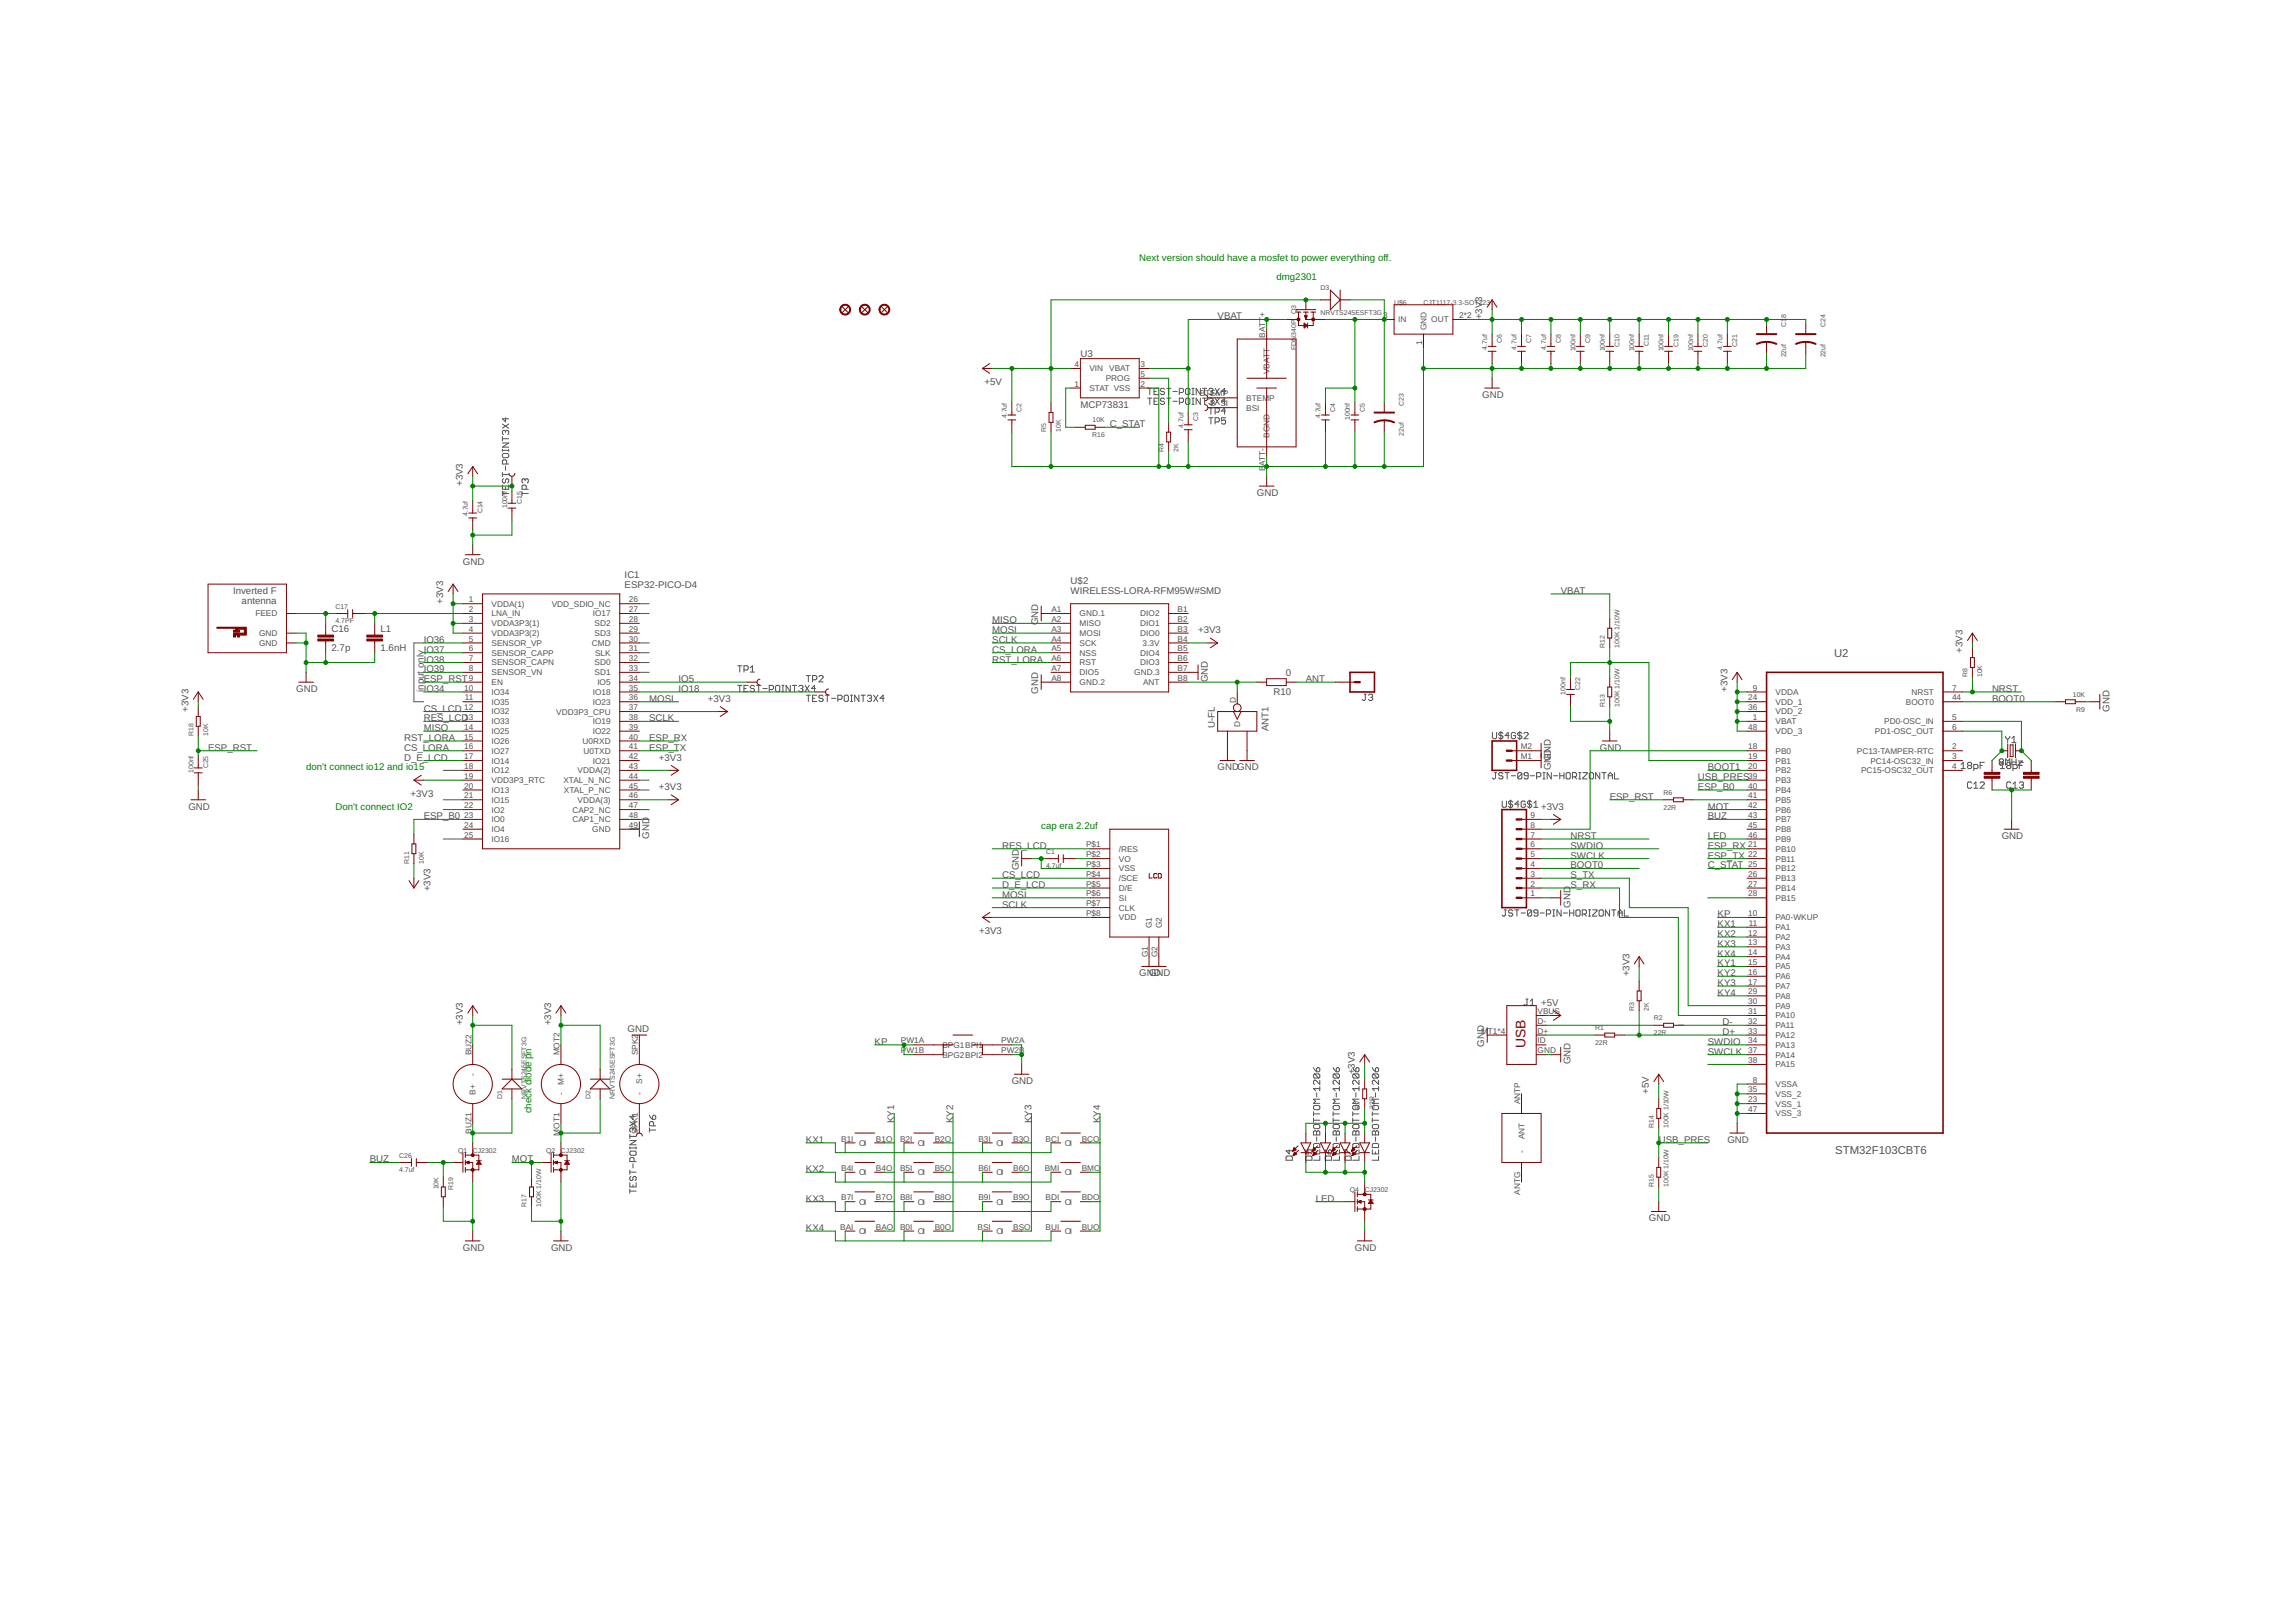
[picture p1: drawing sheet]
<svg xmlns="http://www.w3.org/2000/svg" width="1189mm" height="841mm" viewBox="0 0 1189 841" stroke-linecap="round" stroke-linejoin="round" font-family="sans-serif">
<defs><g id="words">
<text font-size="7.2" fill="#800000" x="791" y="543" transform="rotate(-90 791 543)">USB</text>
<g font-size="5.9" fill="#505050">
<text x="951" y="340">U2</text>
<text x="951" y="598">STM32F103CBT6</text>
</g>
<g font-size="5" fill="#008000">
<text x="590" y="135">Next version should have a mosfet to power everything off.</text>
<text x="662" y="145">dmg2301</text>
<text x="159" y="399">don't connect io12 and io15</text>
<text x="174" y="420">Don't connect IO2</text>
<text x="540" y="430">cap era 2.2uf</text>
<text x="275" y="577" transform="rotate(-90 275 577)">check diode pn</text>
</g>
<g font-size="5" fill="#505050">
<text x="631" y="166">VBAT</text>
<text x="768" y="166" transform="rotate(-90 768 166)">+3V3</text>
<text x="560" y="185">U3</text>
<text x="510" y="200">+5V</text>
<text x="768" y="206">GND</text>
<text x="560" y="211">MCP73831</text>
<text x="575" y="221">C_STAT</text>
<text x="240" y="252" transform="rotate(-90 240 252)">+3V3</text>
<text x="651" y="257">GND</text>
<text x="240" y="293">GND</text>
<text x="324" y="299">IC1</text>
<text x="324" y="304">ESP32-PICO-D4</text>
<text x="555" y="303">U$2</text>
<text x="121" y="308">Inverted F</text>
<text x="555" y="308">WIRELESS-LORA-RFM95W#SMD</text>
<text x="809" y="308">VBAT</text>
<text x="125" y="313">antenna</text>
<text x="230" y="313" transform="rotate(-90 230 313)">+3V3</text>
<text x="514" y="323">MISO</text>
<text x="538" y="324" transform="rotate(-90 538 324)">GND</text>
<text x="172" y="327">C16</text>
<text x="197" y="327">L1</text>
<text x="514" y="328">MOSI</text>
<text x="621" y="328">+3V3</text>
<text x="220" y="333">IO36</text>
<text x="514" y="333">SCLK</text>
<text x="172" y="337">2.7p</text>
<text x="197" y="337">1.6nH</text>
<text x="220" y="338">IO37</text>
<text x="514" y="338">CS_LORA</text>
<text x="1017" y="338" transform="rotate(-90 1017 338)">+3V3</text>
<text x="220" y="346" transform="rotate(-90 220 346)">only</text>
<text x="220" y="343">IO38</text>
<text x="514" y="343">RST_LORA</text>
<text x="220" y="348">IO39</text>
<text x="220" y="353">ESP_RST</text>
<text x="352" y="353">IO5</text>
<text x="626" y="353" transform="rotate(-90 626 353)">GND</text>
<text x="666" y="350">0</text>
<text x="677" y="353">ANT</text>
<text x="154" y="359">GND</text>
<text x="220" y="359" transform="rotate(-90 220 359)">i</text>
<text x="220" y="357" transform="rotate(-90 220 357)">nput</text>
<text x="220" y="359">IO34</text>
<text x="352" y="359">IO18</text>
<text x="538" y="360" transform="rotate(-90 538 360)">GND</text>
<text x="895" y="359" transform="rotate(-90 895 359)">+3V3</text>
<text x="1032" y="359">NRST</text>
<text x="336" y="364">MOSI</text>
<text x="367" y="364">+3V3</text>
<text x="660" y="360">R10</text>
<text x="1032" y="364">BOOT0</text>
<text x="98" y="369" transform="rotate(-90 98 369)">+3V3</text>
<text x="220" y="369">CS_LCD</text>
<text x="1093" y="369" transform="rotate(-90 1093 369)">GND</text>
<text x="220" y="374">RES_LCD</text>
<text x="336" y="374">SCLK</text>
<text x="630" y="377" transform="rotate(-90 630 377)">U-FL</text>
<text x="209" y="384">RST_LORA</text>
<text x="220" y="379">MISO</text>
<text x="336" y="384">ESP_RX</text>
<text x="657" y="379" transform="rotate(-90 657 379)">ANT1</text>
<text x="108" y="389">ESP_RST</text>
<text x="209" y="389">CS_LORA</text>
<text x="336" y="389">ESP_TX</text>
<text x="829" y="389">GND</text>
<text x="209" y="394">D_E_LCD</text>
<text x="342" y="394">+3V3</text>
<text x="804" y="394" transform="rotate(-90 804 394)">GND</text>
<text x="631" y="399">GNDGND</text>
<text x="804" y="399" transform="rotate(-90 804 399)">GND</text>
<text x="885" y="399">BOOT1</text>
<text x="880" y="404">USB_PRES</text>
<text x="213" y="413">+3V3</text>
<text x="342" y="409">+3V3</text>
<text x="880" y="409">ESP_B0</text>
<text x="98" y="420">GND</text>
<text x="799" y="420">+3V3</text>
<text x="834" y="414">ESP_RST</text>
<text x="885" y="420">MOT</text>
<text x="220" y="425">ESP_B0</text>
<text x="885" y="425">BUZ</text>
<text x="336" y="435" transform="rotate(-90 336 435)">GND</text>
<text x="814" y="435">NRST</text>
<text x="885" y="435">LED</text>
<text x="1037" y="435">GND</text>
<text x="519" y="440">RES_LCD</text>
<text x="814" y="440">SWDIO</text>
<text x="885" y="440">ESP_RX</text>
<text x="814" y="445">SWCLK</text>
<text x="814" y="450">BOOT0</text>
<text x="885" y="450">C_STAT</text>
<text x="885" y="445">ESP_TX</text>
<text x="519" y="455">CS_LCD</text>
<text x="528" y="451" transform="rotate(-90 528 451)">GND</text>
<text x="814" y="455">S_TX</text>
<text x="223" y="462" transform="rotate(-90 223 462)">+3V3</text>
<text x="519" y="460">D_E_LCD</text>
<text x="814" y="460">S_RX</text>
<text x="519" y="465">MOSI</text>
<text x="519" y="470">SCLK</text>
<text x="814" y="470" transform="rotate(-90 814 470)">GND</text>
<text x="890" y="475">KP</text>
<text x="507" y="484">+3V3</text>
<text x="890" y="480">KX1</text>
<text x="890" y="486">KX2</text>
<text x="890" y="491">KX3</text>
<text x="890" y="496">KX4</text>
<text x="890" y="501">KY1</text>
<text x="590" y="506">GND</text>
<text x="595" y="506">GND</text>
<text x="844" y="506" transform="rotate(-90 844 506)">+3V3</text>
<text x="890" y="506">KY2</text>
<text x="890" y="511">KY3</text>
<text x="799" y="521">+5V</text>
<text x="890" y="516">KY4</text>
<text x="240" y="531" transform="rotate(-90 240 531)">+3V3</text>
<text x="286" y="531" transform="rotate(-90 286 531)">+3V3</text>
<text x="893" y="531">D-</text>
<text x="325" y="535">GND</text>
<text x="893" y="536">D+</text>
<text x="453" y="541">KP</text>
<text x="769" y="542" transform="rotate(-90 769 542)">GND</text>
<text x="885" y="541">SWDIO</text>
<text x="814" y="552" transform="rotate(-90 814 552)">GND</text>
<text x="885" y="547">SWCLK</text>
<text x="702" y="557" transform="rotate(-90 702 557)">+3V3</text>
<text x="524" y="562">GND</text>
<text x="855" y="567" transform="rotate(-90 855 567)">+5V</text>
<text x="463" y="582" transform="rotate(-90 463 582)">KY1</text>
<text x="494" y="582" transform="rotate(-90 494 582)">KY2</text>
<text x="535" y="582" transform="rotate(-90 535 582)">KY3</text>
<text x="570" y="582" transform="rotate(-90 570 582)">KY4</text>
<text x="418" y="592">KX1</text>
<text x="860" y="592">USB_PRES</text>
<text x="895" y="592">GND</text>
<text x="192" y="602">BUZ</text>
<text x="265" y="602">MOT</text>
<text x="418" y="607">KX2</text>
<text x="418" y="623">KX3</text>
<text x="682" y="623">LED</text>
<text x="855" y="633">GND</text>
<text x="418" y="638">KX4</text>
<text x="240" y="648">GND</text>
<text x="286" y="648">GND</text>
<text x="702" y="648">GND</text>
</g>
<g font-size="4.3" fill="#505050">
<text x="656" y="164" transform="rotate(-90 656 164)">+</text>
<text x="717" y="165">3</text>
<text x="725" y="167">IN</text>
<text x="742" y="167">OUT</text>
<text x="756" y="165">2*2</text>
<text x="739" y="171" transform="rotate(-90 739 171)">GND</text>
<text x="656" y="175" transform="rotate(-90 656 175)">BATT</text>
<text x="737" y="179" transform="rotate(-90 737 179)">1</text>
<text x="557" y="190">4</text>
<text x="591" y="190">3</text>
<text x="565" y="192">VIN</text>
<text x="573" y="198">PROG</text>
<text x="575" y="192">VBAT</text>
<text x="591" y="195">5</text>
<text x="658" y="194" transform="rotate(-90 658 194)">VBATT</text>
<text x="557" y="200">1</text>
<text x="565" y="203">STAT VSS</text>
<text x="591" y="200">2</text>
<text x="622" y="205">BTEMP</text>
<text x="646" y="208">BTEMP</text>
<text x="627" y="211">B_SI</text>
<text x="646" y="213">BSI</text>
<text x="658" y="227" transform="rotate(-90 658 227)">BGND</text>
<text x="656" y="244" transform="rotate(-90 656 244)">B</text>
<text x="656" y="241" transform="rotate(-90 656 241)">ATT-</text>
<text x="243" y="312">1</text>
<text x="243" y="317">2</text>
<text x="255" y="314">VDDA(1)</text>
<text x="286" y="314">VDD_SDIO_NC</text>
<text x="326" y="312">26</text>
<text x="326" y="317">27</text>
<text x="545" y="317">A1</text>
<text x="610" y="317">B1</text>
<text x="132" y="319">FEED</text>
<text x="243" y="322">3</text>
<text x="255" y="319">LNA_IN</text>
<text x="307" y="319">IO17</text>
<text x="326" y="322">28</text>
<text x="545" y="322">A2</text>
<text x="560" y="319">GND.1</text>
<text x="591" y="319">DIO2</text>
<text x="610" y="322">B2</text>
<text x="134" y="330">GND</text>
<text x="243" y="327">4</text>
<text x="255" y="325">VDDA3P3(1)</text>
<text x="255" y="330">VDDA3P3(2)</text>
<text x="308" y="325">SD2</text>
<text x="308" y="330">SD3</text>
<text x="326" y="327">29</text>
<text x="545" y="327">A3</text>
<text x="560" y="325">MISO</text>
<text x="560" y="330">MOSI</text>
<text x="591" y="330">DIO0</text>
<text x="591" y="325">DIO1</text>
<text x="610" y="327">B3</text>
<text x="134" y="335">GND</text>
<text x="243" y="332">5</text>
<text x="255" y="335">SENSOR_VP</text>
<text x="307" y="335">CMD</text>
<text x="326" y="332">30</text>
<text x="545" y="332">A4</text>
<text x="560" y="335">SCK</text>
<text x="592" y="335">3.3V</text>
<text x="610" y="332">B4</text>
<text x="243" y="338">6</text>
<text x="255" y="340">SENSOR_CAPP</text>
<text x="308" y="340">SLK</text>
<text x="326" y="338">31</text>
<text x="545" y="338">A5</text>
<text x="560" y="340">NSS</text>
<text x="591" y="340">DIO4</text>
<text x="610" y="338">B5</text>
<text x="243" y="343">7</text>
<text x="243" y="348">8</text>
<text x="255" y="345">SENSOR_CAPN</text>
<text x="308" y="345">SD0</text>
<text x="326" y="343">32</text>
<text x="326" y="348">33</text>
<text x="545" y="343">A6</text>
<text x="545" y="348">A7</text>
<text x="560" y="345">RST</text>
<text x="591" y="345">DIO3</text>
<text x="610" y="348">B7</text>
<text x="610" y="343">B6</text>
<text x="243" y="353">9</text>
<text x="255" y="350">SENSOR_VN</text>
<text x="308" y="350">SD1</text>
<text x="326" y="353">34</text>
<text x="545" y="353">A8</text>
<text x="560" y="350">DIO5</text>
<text x="588" y="350">GND.3</text>
<text x="610" y="353">B8</text>
<text x="241" y="358">10</text>
<text x="255" y="355">EN</text>
<text x="310" y="355">IO5</text>
<text x="326" y="358">35</text>
<text x="560" y="355">GND.2</text>
<text x="592" y="355">ANT</text>
<text x="908" y="358">9</text>
<text x="1012" y="358">7</text>
<text x="241" y="363">11</text>
<text x="255" y="360">IO34</text>
<text x="255" y="365">IO35</text>
<text x="307" y="360">IO18</text>
<text x="307" y="365">IO23</text>
<text x="326" y="363">36</text>
<text x="640" y="364" transform="rotate(-90 640 364)">D</text>
<text x="906" y="363">24</text>
<text x="920" y="360">VDDA</text>
<text x="920" y="365">VDD_1</text>
<text x="988" y="365">BOOT0</text>
<text x="991" y="360">NRST</text>
<text x="1012" y="363">44</text>
<text x="241" y="368">12</text>
<text x="255" y="370">IO32</text>
<text x="288" y="370">VDD3P3_CPU</text>
<text x="326" y="368">37</text>
<text x="906" y="368">36</text>
<text x="920" y="370">VDD_2</text>
<text x="241" y="373">13</text>
<text x="255" y="375">IO33</text>
<text x="307" y="375">IO19</text>
<text x="326" y="373">38</text>
<text x="643" y="377" transform="rotate(-90 643 377)">D</text>
<text x="908" y="373">1</text>
<text x="920" y="375">VBAT</text>
<text x="976" y="375">PD0-OSC_IN</text>
<text x="1012" y="373">5</text>
<text x="241" y="378">14</text>
<text x="241" y="383">15</text>
<text x="255" y="380">IO25</text>
<text x="307" y="380">IO22</text>
<text x="326" y="378">39</text>
<text x="326" y="383">40</text>
<text x="906" y="378">48</text>
<text x="920" y="380">VDD_3</text>
<text x="972" y="380">PD1-OSC_OUT</text>
<text x="1012" y="378">6</text>
<text x="241" y="388">16</text>
<text x="255" y="385">IO26</text>
<text x="302" y="385">U0RXD</text>
<text x="326" y="388">41</text>
<text x="788" y="388">M2</text>
<text x="906" y="388">18</text>
<text x="1012" y="388">2</text>
<text x="241" y="393">17</text>
<text x="255" y="391">IO27</text>
<text x="255" y="396">IO14</text>
<text x="302" y="391">U0TXD</text>
<text x="307" y="396">IO21</text>
<text x="326" y="393">42</text>
<text x="788" y="393">M1</text>
<text x="906" y="393">19</text>
<text x="920" y="391">PB0</text>
<text x="920" y="396">PB1</text>
<text x="962" y="391">PC13-TAMPER-RTC</text>
<text x="969" y="396">PC14-OSC32_IN</text>
<text x="1012" y="393">3</text>
<text x="241" y="398">18</text>
<text x="255" y="401">IO12</text>
<text x="299" y="401">VDDA(2)</text>
<text x="326" y="398">43</text>
<text x="906" y="398">20</text>
<text x="920" y="401">PB2</text>
<text x="965" y="401">PC15-OSC32_OUT</text>
<text x="1012" y="398">4</text>
<text x="241" y="404">19</text>
<text x="255" y="406">VDD3P3_RTC</text>
<text x="292" y="406">XTAL_N_NC</text>
<text x="326" y="404">44</text>
<text x="906" y="404">39</text>
<text x="920" y="406">PB3</text>
<text x="241" y="409">20</text>
<text x="241" y="414">21</text>
<text x="255" y="411">IO13</text>
<text x="292" y="411">XTAL_P_NC</text>
<text x="326" y="409">45</text>
<text x="326" y="414">46</text>
<text x="906" y="409">40</text>
<text x="906" y="414">41</text>
<text x="920" y="411">PB4</text>
<text x="241" y="419">22</text>
<text x="255" y="416">IO15</text>
<text x="299" y="416">VDDA(3)</text>
<text x="326" y="419">47</text>
<text x="906" y="419">42</text>
<text x="920" y="416">PB5</text>
<text x="241" y="424">23</text>
<text x="255" y="421">IO2</text>
<text x="297" y="421">CAP2_NC</text>
<text x="326" y="424">48</text>
<text x="793" y="424">9</text>
<text x="906" y="424">43</text>
<text x="920" y="421">PB6</text>
<text x="241" y="429">24</text>
<text x="255" y="426">IO0</text>
<text x="255" y="431">IO4</text>
<text x="297" y="426">CAP1_NC</text>
<text x="307" y="431">GND</text>
<text x="326" y="429">49</text>
<text x="793" y="429">8</text>
<text x="906" y="429">45</text>
<text x="920" y="426">PB7</text>
<text x="920" y="431">PB8</text>
<text x="241" y="434">25</text>
<text x="255" y="436">IO16</text>
<text x="793" y="434">7</text>
<text x="906" y="434">46</text>
<text x="920" y="436">PB9</text>
<text x="563" y="439">P$1</text>
<text x="580" y="441">/RES</text>
<text x="793" y="439">6</text>
<text x="906" y="439">21</text>
<text x="920" y="441">PB10</text>
<text x="563" y="444">P$2</text>
<text x="563" y="449">P$3</text>
<text x="580" y="446">VO</text>
<text x="793" y="449">4</text>
<text x="793" y="444">5</text>
<text x="906" y="444">22</text>
<text x="906" y="449">25</text>
<text x="920" y="446">PB11</text>
<text x="563" y="454">P$4</text>
<text x="580" y="452">VSS</text>
<text x="793" y="454">3</text>
<text x="906" y="454">26</text>
<text x="920" y="452">PB12</text>
<text x="563" y="459">P$5</text>
<text x="580" y="457">/SCE</text>
<text x="580" y="462">D/E</text>
<text x="793" y="459">2</text>
<text x="906" y="459">27</text>
<text x="920" y="457">PB13</text>
<text x="920" y="462">PB14</text>
<text x="563" y="465">P$6</text>
<text x="580" y="467">SI</text>
<text x="793" y="465">1</text>
<text x="906" y="465">28</text>
<text x="920" y="467">PB15</text>
<text x="563" y="470">P$7</text>
<text x="580" y="472">CLK</text>
<text x="563" y="475">P$8</text>
<text x="580" y="477">VDD</text>
<text x="906" y="475">10</text>
<text x="906" y="480">11</text>
<text x="920" y="477">PA0-WKUP</text>
<text x="597" y="481" transform="rotate(-90 597 481)">G1</text>
<text x="602" y="481" transform="rotate(-90 602 481)">G2</text>
<text x="906" y="485">12</text>
<text x="920" y="482">PA1</text>
<text x="906" y="490">13</text>
<text x="920" y="487">PA2</text>
<text x="595" y="496" transform="rotate(-90 595 496)">G1</text>
<text x="600" y="496" transform="rotate(-90 600 496)">G2</text>
<text x="906" y="495">14</text>
<text x="920" y="492">PA3</text>
<text x="920" y="497">PA4</text>
<text x="906" y="500">15</text>
<text x="920" y="502">PA5</text>
<text x="906" y="505">16</text>
<text x="920" y="507">PA6</text>
<text x="906" y="510">17</text>
<text x="906" y="515">29</text>
<text x="920" y="512">PA7</text>
<text x="906" y="520">30</text>
<text x="920" y="518">PA8</text>
<text x="797" y="525">VBUS</text>
<text x="906" y="525">31</text>
<text x="920" y="523">PA9</text>
<text x="920" y="528">PA10</text>
<text x="797" y="531">D-</text>
<text x="906" y="531">32</text>
<text x="920" y="533">PA11</text>
<text x="768" y="536">M</text>
<text x="771" y="536">T1*4</text>
<text x="797" y="536">D+</text>
<text x="906" y="536">33</text>
<text x="920" y="538">PA12</text>
<text x="467" y="541">PW1A</text>
<text x="467" y="546">P</text>
<text x="470" y="546">W1B</text>
<text x="488" y="543">BPG1BPI1</text>
<text x="519" y="541">PW2A</text>
<text x="519" y="546">PW2B</text>
<text x="797" y="546">GND</text>
<text x="797" y="541">ID</text>
<text x="906" y="541">34</text>
<text x="906" y="546">37</text>
<text x="920" y="543">PA13</text>
<text x="244" y="547" transform="rotate(-90 244 547)">BUZ2</text>
<text x="290" y="547" transform="rotate(-90 290 547)">MOT2</text>
<text x="331" y="547" transform="rotate(-90 331 547)">SPK2</text>
<text x="488" y="548">BPG2BPI2</text>
<text x="906" y="551">38</text>
<text x="920" y="548">PA14</text>
<text x="247" y="558" transform="rotate(-90 247 558)">-</text>
<text x="920" y="553">PA15</text>
<text x="292" y="562" transform="rotate(-90 292 562)">M+</text>
<text x="333" y="562" transform="rotate(-90 333 562)">S+</text>
<text x="908" y="561">8</text>
<text x="920" y="563">VSSA</text>
<text x="247" y="567" transform="rotate(-90 247 567)">B+</text>
<text x="292" y="567" transform="rotate(-90 292 567)">-</text>
<text x="333" y="567" transform="rotate(-90 333 567)">-</text>
<text x="906" y="566">35</text>
<text x="920" y="568">VSS_2</text>
<text x="788" y="572" transform="rotate(-90 788 572)">ANTP</text>
<text x="906" y="571">23</text>
<text x="920" y="573">VSS_1</text>
<text x="906" y="576">47</text>
<text x="920" y="579">VSS_3</text>
<text x="244" y="588" transform="rotate(-90 244 588)">BUZ1</text>
<text x="331" y="588" transform="rotate(-90 331 588)">SPK1</text>
<text x="290" y="589" transform="rotate(-90 290 589)">MOT1</text>
<text x="436" y="592">B1I</text>
<text x="445" y="594">OI</text>
<text x="454" y="592">B1O</text>
<text x="466" y="592">B2I</text>
<text x="476" y="594">OI</text>
<text x="484" y="592">B2O</text>
<text x="507" y="592">B3I</text>
<text x="516" y="594">OI</text>
<text x="525" y="592">B3O</text>
<text x="542" y="592">BCI</text>
<text x="552" y="594">OI</text>
<text x="561" y="592">BCO</text>
<text x="790" y="590" transform="rotate(-90 790 590)">ANT</text>
<text x="790" y="598" transform="rotate(-90 790 598)">-</text>
<text x="436" y="607">B4I</text>
<text x="445" y="609">OI</text>
<text x="454" y="607">B4O</text>
<text x="466" y="607">B5I</text>
<text x="476" y="609">OI</text>
<text x="484" y="607">B5O</text>
<text x="507" y="607">B6I</text>
<text x="516" y="609">OI</text>
<text x="525" y="607">B6O</text>
<text x="541" y="607">BMI</text>
<text x="552" y="609">OI</text>
<text x="561" y="607">BMO</text>
<text x="436" y="622">B7I</text>
<text x="454" y="622">B7O</text>
<text x="466" y="622">B8I</text>
<text x="484" y="622">B8O</text>
<text x="507" y="622">B9I</text>
<text x="525" y="622">B9O</text>
<text x="542" y="622">BDI</text>
<text x="561" y="622">BDO</text>
<text x="788" y="619" transform="rotate(-90 788 619)">ANTG</text>
<text x="445" y="624">OI</text>
<text x="476" y="624">OI</text>
<text x="516" y="624">OI</text>
<text x="552" y="624">OI</text>
<text x="435" y="637">BAI</text>
<text x="445" y="639">OI</text>
<text x="454" y="637">BAO</text>
<text x="466" y="637">B0I</text>
<text x="476" y="639">OI</text>
<text x="484" y="637">B0O</text>
<text x="507" y="637">BSI</text>
<text x="516" y="639">OI</text>
<text x="525" y="637">BSO</text>
<text x="542" y="637">BUI</text>
<text x="552" y="639">OI</text>
<text x="561" y="637">BUO</text>
</g>
<g font-size="3.6" fill="#505050">
<text x="684" y="150">D3</text>
<text x="672" y="160" transform="rotate(-90 672 160)">3</text>
<text x="722" y="158">U$6</text>
<text x="738" y="158">CJT1117-3.3-SOT223</text>
<text x="672" y="163" transform="rotate(-90 672 163)">Q</text>
<text x="684" y="163">NRVTS245ESFT3G</text>
<text x="926" y="165" transform="rotate(-90 926 165)">8</text>
<text x="926" y="170" transform="rotate(-90 926 170)">C1</text>
<text x="946" y="170" transform="rotate(-90 946 170)">C24</text>
<text x="778" y="178" transform="rotate(-90 778 178)">C6</text>
<text x="794" y="178" transform="rotate(-90 794 178)">C7</text>
<text x="809" y="178" transform="rotate(-90 809 178)">C8</text>
<text x="824" y="178" transform="rotate(-90 824 178)">C9</text>
<text x="839" y="180" transform="rotate(-90 839 180)">C10</text>
<text x="855" y="179" transform="rotate(-90 855 179)">C11</text>
<text x="870" y="180" transform="rotate(-90 870 180)">C19</text>
<text x="885" y="180" transform="rotate(-90 885 180)">C20</text>
<text x="900" y="180" transform="rotate(-90 900 180)">C21</text>
<text x="672" y="181" transform="rotate(-90 672 181)">FDN340P</text>
<text x="771" y="181" transform="rotate(-90 771 181)">4.7uf</text>
<text x="786" y="181" transform="rotate(-90 786 181)">4.7uf</text>
<text x="801" y="181" transform="rotate(-90 801 181)">4.7uf</text>
<text x="816" y="182" transform="rotate(-90 816 182)">100nf</text>
<text x="832" y="182" transform="rotate(-90 832 182)">100nf</text>
<text x="847" y="182" transform="rotate(-90 847 182)">100nf</text>
<text x="862" y="182" transform="rotate(-90 862 182)">100nf</text>
<text x="877" y="182" transform="rotate(-90 877 182)">100nf</text>
<text x="893" y="181" transform="rotate(-90 893 181)">4.7uf</text>
<text x="926" y="185" transform="rotate(-90 926 185)">22uf</text>
<text x="946" y="185" transform="rotate(-90 946 185)">22uf</text>
<text x="529" y="213" transform="rotate(-90 529 213)">C2</text>
<text x="692" y="213" transform="rotate(-90 692 213)">C4</text>
<text x="707" y="213" transform="rotate(-90 707 213)">C5</text>
<text x="728" y="210" transform="rotate(-90 728 210)">C23</text>
<text x="522" y="217" transform="rotate(-90 522 217)">4.7uf</text>
<text x="566" y="219">10K</text>
<text x="613" y="222" transform="rotate(-90 613 222)">4.7uf</text>
<text x="621" y="218" transform="rotate(-90 621 218)">C3</text>
<text x="684" y="217" transform="rotate(-90 684 217)">4.7uf</text>
<text x="700" y="218" transform="rotate(-90 700 218)">100nf</text>
<text x="542" y="224" transform="rotate(-90 542 224)">R5</text>
<text x="550" y="224" transform="rotate(-90 550 224)">10K</text>
<text x="566" y="226">R16</text>
<text x="728" y="226" transform="rotate(-90 728 226)">22uf</text>
<text x="603" y="234" transform="rotate(-90 603 234)">R4</text>
<text x="611" y="234" transform="rotate(-90 611 234)">2K</text>
<text x="263" y="255" transform="rotate(-90 263 255)">f</text>
<text x="263" y="263" transform="rotate(-90 263 263)">100n</text>
<text x="270" y="261" transform="rotate(-90 270 261)">C15</text>
<text x="242" y="267" transform="rotate(-90 242 267)">4.7uf</text>
<text x="250" y="266" transform="rotate(-90 250 266)">C14</text>
<text x="174" y="315">C17</text>
<text x="174" y="323">4.7PF</text>
<text x="832" y="336" transform="rotate(-90 832 336)">R12</text>
<text x="839" y="336" transform="rotate(-90 839 336)">100K 1/10W</text>
<text x="1020" y="351" transform="rotate(-90 1020 351)">R8</text>
<text x="1027" y="351" transform="rotate(-90 1027 351)">10K</text>
<text x="811" y="360" transform="rotate(-90 811 360)">100nf</text>
<text x="819" y="358" transform="rotate(-90 819 358)">C22</text>
<text x="1074" y="361">10K</text>
<text x="832" y="366" transform="rotate(-90 832 366)">R13</text>
<text x="839" y="366" transform="rotate(-90 839 366)">100K 1/10W</text>
<text x="1076" y="369">R9</text>
<text x="100" y="381" transform="rotate(-90 100 381)">R18</text>
<text x="108" y="381" transform="rotate(-90 108 381)">10K</text>
<text x="100" y="401" transform="rotate(-90 100 401)">100nf</text>
<text x="108" y="398" transform="rotate(-90 108 398)">C25</text>
<text x="862" y="412">R6</text>
<text x="862" y="420">22R</text>
<text x="542" y="442">C1</text>
<text x="212" y="447" transform="rotate(-90 212 447)">R11</text>
<text x="220" y="447" transform="rotate(-90 220 447)">10K</text>
<text x="542" y="450">4.7uf</text>
<text x="847" y="524" transform="rotate(-90 847 524)">R3</text>
<text x="855" y="524" transform="rotate(-90 855 524)">2K</text>
<text x="827" y="534">R1</text>
<text x="857" y="529">R2</text>
<text x="857" y="536">22R</text>
<text x="827" y="541">22R</text>
<text x="260" y="569" transform="rotate(-90 260 569)">D1</text>
<text x="273" y="569" transform="rotate(-90 273 569)">NRVTS245ESFT3G</text>
<text x="306" y="569" transform="rotate(-90 306 569)">D2</text>
<text x="319" y="569" transform="rotate(-90 319 569)">NRVTS245ESFT3G</text>
<text x="705" y="574" transform="rotate(-90 705 574)">R7</text>
<text x="712" y="574" transform="rotate(-90 712 574)">2</text>
<text x="712" y="572" transform="rotate(-90 712 572)">2R</text>
<text x="857" y="585" transform="rotate(-90 857 585)">R14</text>
<text x="865" y="585" transform="rotate(-90 865 585)">100K 1/10W</text>
<text x="207" y="600">C26</text>
<text x="237" y="597">Q</text>
<text x="240" y="597">1</text>
<text x="245" y="597">CJ2302</text>
<text x="283" y="597">Q</text>
<text x="286" y="597">2</text>
<text x="291" y="597">CJ2302</text>
<text x="207" y="607">4.7uf</text>
<text x="227" y="616" transform="rotate(-90 227 616)">10K</text>
<text x="235" y="617" transform="rotate(-90 235 617)">R19</text>
<text x="700" y="618">Q</text>
<text x="702" y="618">4</text>
<text x="707" y="618">CJ2302</text>
<text x="857" y="615" transform="rotate(-90 857 615)">R15</text>
<text x="865" y="615" transform="rotate(-90 865 615)">100K 1/10W</text>
<text x="273" y="625" transform="rotate(-90 273 625)">R17</text>
<text x="281" y="625" transform="rotate(-90 281 625)">100K 1/10W</text>
</g>
</g></defs>
<g fill="none" stroke="#505050" stroke-width=".52">
<path d="M260 220l4 2M262 216v3l-2-2h4M264 220l-4 2M595 201h2M595 206h2M596 201v3M596 206v4M598 203h1M598 208h1M600 201h-2v3h2M600 206h-2v4h2M604 202l-2-1-1 1 2 1 1 1h-1h-2"/>
<path d="M604 207l-2-1-1 1 2 1 1 1-1 1-2-1M605 201h2M605 206h2M606 201v3M606 206v4M608 203h2M608 208h2M611 203h2v-2h-2v3M611 208h2v-2h-2v4M615 201l2 1v2h-1h-2v-2zM615 206l2 1v2l-1 1-2-1v-2zM618 201h1"/>
<path d="M618 204h1M618 206h1M618 210h1M618 201v3M618 206v4M622 201v3l-2-3v3M622 206v4l-2-4v4M623 201h2M623 206h2M624 201v3M624 206v4M626 202l2-1 1 1-1 1"/>
<path d="M626 207l2-1 1 1-1 1M626 211h3M626 216h3M628 203h.1M628 208h.1M628 211v4M628 216v4M628 208h1l-1 2-2-1M628 203h1l-1 1h-2M630 214h1l1-2-2-1v4M630 219h1l1-2-2-1v4M630 201l2 3"/>
<path d="M630 206l2 4M632 201l-2 3M632 206l-2 4M635 203h-2l2-2v3M635 208h-2l2-2v4M635 213h-2l2-2v4M635 216h-2v2h2v1v1l-2-1M260 226v2M260 233v1M260 236l1-1h2l1 2h-1h-2zM260 233h4M260 230h4l-4 2h4"/>
<path d="M260 227h4M262 224l-1-1-1 1 1 1M262 224l1-1 1 1-1 1M262 224h.1M264 233v1M260 256h4M260 245v2M260 251v3h4v-3M260 255v2M260 246h4M261 248l-1 2h1l1-1 1-1 1 1-1 1M262 242v2"/>
<path d="M262 252v2M263 240l-1-2-2 1v1h4M271 256h3M271 255v2M272 249v-1l-1 1v1M272 249l1-1 1 1-1 1M272 249h.1M273 254l-1-3-1 1v2h3M331 313h5M331 318h5M220 333h-5v31h5M331 333h5"/>
<path d="M331 338h5M331 348h5M331 343h5M382 355h2M382 345h2M383 345v3M383 355v3M386 347h1h1l-1-2h-1v3M386 357h1M388 355h-2v3h2M389 346l1-1v3M389 348h2"/>
<path d="M391 356l-2-1v1l1 1 1 1h-1h-1M392 355h2M393 355v3M395 357h3M399 357h1l1-1-2-1v3M402 355l2 1v2h-2v-2zM405 355h1M405 358h1M406 355v3M410 355v3l-3-3v3M411 355h2M412 355v3"/>
<path d="M414 356l2-1v1v1M415 357h1M416 357v1h-2M417 355l2 3M418 350h2M419 350v3M419 355l-2 3M421 352h2v-2h-2v3M423 357h-3l2-2v3M424 351l1-1 2 1-3 2h3M707 360h1M708 360v2l-1 1-1-1"/>
<path d="M418 360h2M419 360v3M421 362h1M423 360h-2v3h2M427 361l-2-1-1 1 2 1 1 1h-1h-2M428 360h2M429 360v3M431 362h2M434 362h2v-1l-2-1v3M438 360l2 1v2h-1h-2v-2zM441 360h1M441 363h1"/>
<path d="M441 360v3M445 360v3l-2-3v3M446 360h2M447 360v3M449 361l2-1 1 1-1 1M451 362h.1M451 362h1l-1 1h-2M453 360l2 3M455 360l-2 3M458 362h-2l2-2v3M709 360h2v1M710 361h1"/>
<path d="M711 361v1v1l-2-1M773 380v2l1 1 2-1v-2M778 379v4M788 379v4M230 399h10M779 380h-1h-1v1l2 1-1 1-1-1M782 381h-2l2-1v3M785 380h-2v2l1 1 1-1v-1h-1M789 380h-1h-1v1l2 1-1 1-1-1M790 380h2l-2 3h2M1016 396l1-1v3M1016 398h3"/>
<path d="M1020 397h1M1020 397v1h2l-1-1M1020 397v-1v-1l2 1-1 1M1023 398h2v-1l-2-1v3M1026 397h1M1028 395h-2v3M1036 395h2v1l-1 1zM1037 395l-1-1 1-1 1 1-1 2M1037 398h2M1038 395v3M1039 382l1 1M1039 397v-4l1 1 2-1v4"/>
<path d="M1040 383v2M1040 397h2M1040 397v1h2v-1M1040 397v-1v-1l2 1v1M1042 382l-2 1M1043 395h2M1043 393v4M1043 383l1-1v3M1043 385h2M1043 398h2v-2h-2v3M1045 393v4M1046 394h2l-2 3h2"/>
<path d="M1049 395h-2v3M230 420h10M230 414h10M331 404h5M331 409h5M331 420h5M775 400h1M775 400v3v1l-2-1M779 415v3h2v-3M779 401l-1-1-1 1v1l2 1-1 1-1-1M780 400h2M781 400v4"/>
<path d="M783 415v4M783 402h2M784 416l-1-1-1 1v1h2l-1 1h-1M787 417h-2l2-2v3M789 401v2l-1 1-1-1M789 401l-1-1-1 1v2M789 401l-2 2M791 416l-1-1-2 1v2h1h2v-1h-2M792 402h-2v-1v-1l2 1v2l-1 1-1-1M793 415v4M793 402h2M794 416l-1-1-1 1v1h2l-1 1h-1"/>
<path d="M795 418h2M795 416l1-1v3M796 403h2l1-2-3-1v4M800 404h1M800 400h1M800 400v4M804 400v4l-2-4v4M805 402h2M808 402h3M808 400v4M811 400v4M812 401v-1l2 1v2l-1 1-1-1z"/>
<path d="M815 403l2-1v-2h-2v4M816 403l1 1M818 404h1M818 400h1M819 400v4M820 400h3l-3 4h3M824 401v-1l2 1v2l-1 1-1-1zM829 400v4l-2-4v4M830 400h2M831 400v4M833 402h3M833 404v-3l2-1 1 1v3"/>
<path d="M837 400v4h2M1022 406l-1-1-1 1v2h2M1023 408h2M1023 406l1-1v3M1026 406l1-1 1 1-2 2h2M1042 406v-1l-2 1v2h2M1043 408h2M1043 406l1-1v3M1047 406l1-1 1 1-1 1M1048 407h.1M1048 407h1l-1 1h-1M230 435h10"/>
<path d="M331 425h5M780 471h1M780 471v3v1l-1-1M784 472l-1-1-1 1v1l2 1-1 1-1-1M785 471h2M786 471v4M788 473h3M794 472v2l-1 1-1-1M794 472l-1-1-1 1v2M794 472l-2 2M797 473h-2v-2l2 1v2v1l-2-1M798 473h2"/>
<path d="M801 474h2l1-2-3-1v4M805 475h1M805 471h1M805 471v4M809 471v4l-2-4v4M810 473h2M813 473h3M813 471v4M816 471v4M817 472v-1l2 1v2l-1 1-1-1zM820 474h2v-2l-2-1v4M821 474l1 1"/>
<path d="M823 475h1M823 471h1M824 471v4M825 471h3l-3 3v1h3M829 472v-1l2 1v2l-1 1-1-1zM834 471v4l-2-4v4M835 471h2M836 471v4M839 473h2M839 475v-2l1-2 1 2v2M842 471v4h2M791 518h1"/>
<path d="M791 518v2v1l-1-1M793 519l1-1v3M793 521h2M681 553l1 2M681 556h2l1 1-1 2M681 556v2v1h2M681 556l2 3M682 554l1-1 1 2h-2zM684 560v2l-2-2h-1v2M691 553l2 2M691 556v2v1h3M691 556h3v1v2"/>
<path d="M691 556l3 3M693 554l1-1v2h-1zM694 560v2l-2-2h-1v2M701 553l2 2M702 556l-1 2 1 1h2M702 556h2v1v2M702 556l2 3M703 554l1-1v2h-1zM704 560v2l-2-2h-1l1 2M711 553l2 2M712 556l-1 2 1 1h2M712 556h2v1v2"/>
<path d="M712 556l2 3M713 554l1-1v2h-1zM714 560v2l-2-2h-1l1 2M328 578v2l-2-2h4M337 578l1 2M339 578h1l-1 2h-1zM681 573h2l1 1-1 1h-2zM681 576v2M681 579v3M681 577h3M682 566v2M684 563v2"/>
<path d="M684 570h-3l1 1-1 1h3M684 564h-3l1 1M691 577h3M691 573h3v1v1h-3zM691 576v2M691 579v3M693 566v2M694 570h-3l1 1-1 1h3M694 564h-3l1 1M694 563v2M701 577h3M701 573h1h2v1v1h-2z"/>
<path d="M701 576v2M701 579v3M703 566v2M704 570h-3l1 1-1 1h3M704 564h-3l1 1M704 563v2M711 577h3M711 573h1h2v1v1h-2zM711 576v2M711 579v3M713 566v2M714 570h-3l1 1-1 1h3"/>
<path d="M714 564h-3l1 1M714 563v2M326 588v2M326 594v1M326 595h4M326 591h4l-4 2h4M326 589h4M326 581l4 2M327 596h2l1 2-1 1h-2l-1-1zM328 585l-1-1-1 1 1 2M328 585l1-1 1 1-1 2M328 585v1"/>
<path d="M330 594v1M330 581l-4 2M337 586h3M337 584v3M339 583v-1l-2-1v2h3M666 600l1-1h2l1 1v1h-4zM668 596v2l-2-2h4M677 600v-1h2l1 1v1h-3zM677 596v2h1v-1v-1h2l-1 2M681 583h2l1 1-1 1h-2zM681 587v-1l1 1 1-1 1 2h-3zM681 593v-1h2l1 3h-3z"/>
<path d="M681 596v2h3v-2M681 580h3M682 587v1M682 589v2M682 597v1M684 599v2h-3M687 600v-1h3v1v1h-3zM687 596l1 2M688 596h2v1l-2 1zM691 596v2h3v-2M691 593v-1h3v3h-3zM691 587v-1l2 1 1-1v2h-3z"/>
<path d="M691 583h3v1v1h-3zM691 580h3M693 587v1M693 589v2M693 597v1M694 599v2h-3M697 600l1-1h2v1v1h-3zM697 598v-2l3 2M701 596v2h3v-2M701 593l1-1h2v3h-3zM701 587l1-1 1 1 1-1v2h-3zM701 583h1h2v1v1h-2z"/>
<path d="M701 580h3M703 587v1M703 589v2M703 597v1M704 599v2h-3M711 596v2h3v-2M711 593l1-1h2v3h-3zM711 587l1-1 1 1 1-1v2h-3zM711 583h1h2v1v1h-2zM711 580h3M713 587v1M713 589v2"/>
<path d="M713 597v1M714 599v2h-3M326 617h4M326 606v2M326 613v2h4v-2M326 616v2M326 607h4M327 610l-1 1 1 1 1-2h1h1l-1 2M328 603v2M328 614v1M329 602l-1-2h-2v2h4"/>
</g>
<g fill="none" stroke="#800000" stroke-width=".52">
<path d="M436 159l4 3M440 159l-4 3M447 159l3 3M450 159l-3 3M457 159l3 3M460 159l-3 3M677 155v5M684 155h5M689 150l6 5-6 5zM695 150v10M695 155h5M722 158h31v15h-31z"/>
<path d="M773 155v5M773 155l3 4M773 155l-2 4M641 176h31v56h-31zM656 171v25M667 166h6M672 162h2M672 160h10M673 162v7h8v-7M675 162h3M676 167l2 2-2 1zM676 168l1 1"/>
<path d="M676 164l1 2M676 164h1M676 164l1 1v-1M676 164l1 1M677 166h10M677 162v4M677 169h-1M677 164v2M678 167v3M679 162h3M715 166h7M738 173v8"/>
<path d="M753 166h8M771 179h4M773 173v6M786 179h5M789 173v6M802 179h4M804 173v6M817 179h4M819 173v6M832 179h4M834 173v6M847 179h5"/>
<path d="M849 173v6M863 179h4M865 173v6M878 179h4M880 173v6M893 179h4M895 173v6M916 168v5M916 177v6M936 168v5M936 177v6M509 191h5"/>
<path d="M509 191l4 2M513 188l-4 3M555 191h5M560 186h30v20h-30zM590 196h5M590 191h5M646 196h21M771 182h4M773 182v6M773 196v5M786 182h5M789 182v6"/>
<path d="M802 182h4M804 182v6M817 182h4M819 182v6M832 182h4M834 182v6M847 182h5M849 182v6M863 182h4M865 182v6M878 182h4M880 182v6"/>
<path d="M893 182h4M895 182v6M522 215h4M522 218h4M524 209v6M524 218v6M544 214h2v5h-2zM545 209v5M545 219v5M555 201h5M590 201h5M606 219v5"/>
<path d="M616 214v6M624 205h1l1 1-1 1-1 1M624 210h2v1l-1 1-1 1M626 211h15M626 206h15M651 201h11M656 201v36M685 215h4M685 218h4M687 209v6M687 218v6M700 215h4"/>
<path d="M700 218h4M702 209v6M702 218v6M717 209v5M717 218v6M769 201h8M557 221h5M562 220h6v2h-6zM568 221h5M605 224h2v5h-2zM606 229v5M614 220h4"/>
<path d="M614 223h4M616 223v6M245 242v5M245 260v6M245 242l3 4M245 242l-3 4M264 245v1l1 1 1-1 1-1M265 247v5M265 254v7M653 252h7M656 247v5M243 266h4"/>
<path d="M243 268h4M245 268v7M263 261h4M263 263h4M265 263v7M241 287h8M245 282v5M108 303h40v35h-40zM148 318h6M174 318h6M180 316v4M183 318h6"/>
<path d="M183 316v4M235 303l2 3M235 303l-3 3M235 303v5M240 318h10M240 313h10M250 308h71v132h-71zM321 318h10M321 313h10M540 318h15M540 314v8M555 313h51v46h-51z"/>
<path d="M606 318h10M148 328h6M148 333h6M169 323v6M169 332v6M194 323v6M194 332v6M240 323h10M240 328h10M240 333h10M240 338h10M321 323h10"/>
<path d="M321 328h10M321 333h10M321 338h10M545 323h10M545 328h10M545 333h10M545 338h10M606 323h10M606 328h10M606 333h10M606 338h10M626 333h5"/>
<path d="M627 331l4 2M631 333l-4 3M833 326h2v5h-2zM834 320v6M834 331v5M1022 328v5M1022 336v5M1022 328l3 4M1022 328l-2 4M103 359v5M103 359l2 3M103 359l-3 3"/>
<path d="M155 353h7M159 348v5M240 343h10M240 348h10M240 353h10M240 359h10M321 343h10M321 348h10M321 353h10M321 359h10M387 353h5M394 352l-1 1h-1l1 1 1 1"/>
<path d="M423 359h5M429 357l-1 1v1v1h1M540 353h15M540 350v7M545 343h10M545 348h10M606 343h10M606 348h15M606 353h10M621 345v7M641 359v6M651 353h5"/>
<path d="M656 352h11v3h-11zM667 353h5M692 353h10M812 357h4M812 360h4M814 351v6M814 360v6M833 356h2v5h-2zM834 351v5M900 348l3 4M900 348l-2 4M900 348v5"/>
<path d="M905 359h11M1007 359h10M1021 341h2v5h-2zM1022 346v5M1088 360v7M102 371h2v5h-2zM103 366v5M103 376v5M240 364h10M240 369h10M240 374h10M240 379h10"/>
<path d="M321 364h10M321 369h10M321 374h10M321 379h10M372 369h5M373 366l4 3M377 369l-4 2M631 369h20v10h-20zM636 379v15M639 369l2 4 2-4M646 379v15M834 361v5"/>
<path d="M834 379v5M905 364h11M905 369h11M905 374h11M905 379h11M1007 364h10M1007 374h10M1007 379h10M1065 364h5M1070 363h6v2h-6zM1076 364h5M1083 364h5"/>
<path d="M101 398h4M103 392v6M240 389h10M240 394h10M240 399h10M240 384h10M321 389h10M321 394h10M321 399h10M321 384h10M347 399h5M348 397l4 2"/>
<path d="M352 399l-4 3M632 394h8M642 394h8M783 389h16M783 394h16M799 385v13M830 384h8M905 389h11M905 394h11M905 399h11M1007 389h10M1007 394h10"/>
<path d="M1007 399h10M1032 394v6M1037 389h3M1040 385v8M1042 386h1v6h-1zM1045 389h3M1045 385v8M1053 394v6M99 414h8M101 400h4M103 400v7M103 409v5"/>
<path d="M215 404h5M215 404l3 3M218 402l-3 2M240 404h10M240 409h10M240 414h10M240 420h10M321 404h10M321 409h10M321 414h10M321 420h10M347 414h5"/>
<path d="M348 412l4 2M352 414l-4 3M862 414h5M867 413h5v2h-5zM872 414h5M905 404h11M905 409h11M905 414h11M905 420h11M1032 403v6M1053 403v6M213 437h3v5h-3z"/>
<path d="M215 432v5M240 430h10M240 425h10M240 435h10M321 430h10M321 425h10M331 426v7M565 440h10M575 430h31v56h-31zM789 430h10M789 440h10M789 425h10"/>
<path d="M789 435h10M804 425h5M805 422l4 3M809 425l-4 2M905 430h11M905 440h11M905 425h11M905 435h11M1039 430h7M1043 425v5M212 456l3 4M215 442v5"/>
<path d="M215 455v5M217 456l-2 4M529 445h6M529 441v8M542 445h6M548 443v4M551 445h6M551 443v4M565 445h10M565 450h10M565 455h10M596 453v2h1"/>
<path d="M599 453h-1v2h1M600 453h2l-1 2h-1zM789 445h10M789 450h10M789 455h10M905 445h11M905 450h11M905 455h11M509 475h5M509 475l4 3M513 473l-4 2M565 460h10"/>
<path d="M565 465h10M565 470h10M565 475h10M789 460h10M789 465h10M804 465h5M809 461v8M905 460h11M905 465h11M905 475h11M595 486v15M601 486v15"/>
<path d="M849 496v5M849 496l3 4M849 496l-2 4M905 486h11M905 480h11M905 491h11M905 496h11M592 501h12M848 514h2v5h-2zM849 508v6M849 519v5M905 501h11"/>
<path d="M905 506h11M905 511h11M905 516h11M245 521v5M245 521l3 4M245 521l-3 4M291 521v5M291 521l2 4M291 521l-3 4M328 536h7M331 536v16M494 536h10"/>
<path d="M771 536h10M771 533v7M781 521h15v31h-15zM796 536h5M796 526h5M796 531h5M804 526h5M805 524l4 2M809 526l-4 3M827 536h5M832 535h5v2h-5zM837 536h5"/>
<path d="M857 531h5M862 530h5v2h-5zM867 531h5M905 536h11M905 521h11M905 526h11M905 531h11M245 541v11M260 559h10M265 554v5M291 541v11M306 559h10"/>
<path d="M311 554v5M474 541h20M489 541v6h-15M504 541h20M509 541v6h15M526 557h7M529 552v5M707 547v5M707 559v5M707 547l3 3M707 547l-2 3M796 541h5"/>
<path d="M796 547h5M804 547h5M809 543v7M860 557v5M860 557l2 3M860 557l-3 3M905 541h11M905 547h11M905 552h11M245 572v10M260 564l5-5 5 5zM265 564v5"/>
<path d="M291 572v10M306 564l5-5 5 5zM311 564v5M331 572v15M706 564h2v5h-2zM707 569v5M778 577h21v25h-21zM789 567v10M859 574h2v6h-2zM860 569v5M860 580v5M905 577h11"/>
<path d="M905 562h11M905 567h11M905 572h11M240 597v10M241 599h7v7h-7M241 597v3M245 592v7M286 597v10M287 599h7v7h-7M287 597v3M291 592v7M330 589v-2h1h1l1 2"/>
<path d="M438 592h5M443 587h10M453 592h5M469 592h5M474 587h10M484 592h5M509 592h5M514 587h10M524 592h5M545 592h5M550 587h10M560 592h5"/>
<path d="M670 596h.1M670 596h1M670 599h1M670 596h2M670 598h1M670 595h1M670 598h2M671 595h.1M671 598h1M671 595l-1 2M671 595l1 1-2 1M671 598h.1"/>
<path d="M671 597h.1M671 597l1 1-2 1zM673 594l-3 3M673 596l-3 3M674 592h5l-2 5zM674 597h5M677 587v5M677 597v5M680 596h.1M680 596h1M680 596h2M680 599h1"/>
<path d="M681 598h.1M681 595h.1M681 598h1M681 595l-1 2M681 595l1 1-2 1M681 597h.1M681 597l1 1-2 1zM683 594l-3 3M683 596l-3 3M684 592h5l-2 5zM684 597h5M687 587v5"/>
<path d="M687 597v5M690 596h.1M690 596h1M690 596h2M691 599h.1M691 596h1M691 598h1M691 595h1M691 595h.1M691 595l-1 2M691 595l1 1-2 1M691 597h.1"/>
<path d="M691 597l1 1-2 1zM693 594l-3 3M693 596l-3 3M695 592h5l-3 5zM695 597h5M697 587v5M697 597v5M700 596h1M701 596h.1M701 596h1M701 599h.1M701 598h1"/>
<path d="M701 595h1M701 595h.1M701 595l-1 2M701 595l1 1-2 1M701 597h1M701 597l1 1-1 1zM703 594l-3 3M703 596l-2 3M705 592h5l-3 5zM705 597h5M707 587v5M707 597v5"/>
<path d="M860 600v5M896 587h8M900 582v5M207 602h6M213 600v4M216 602h6M216 600v4M229 615h2v5h-2zM230 610v5M235 602h5M241 601v3M241 605v2"/>
<path d="M242 602h3v11M242 602l1 1M243 602h-2l2 1M243 602v1M243 602h-1M247 601h2M248 601l1 2h-2zM248 602l1 1M248 602v1M274 615h2v5h-2zM275 610v5M281 602h5"/>
<path d="M287 601v3M287 605v2M288 602h3v11M288 602l1 1M289 602h-2l2 1M289 602v1M289 602h-1M293 601h2M294 601l1 2h-2zM294 602l1 1M294 602l-1 1M438 607h5"/>
<path d="M443 602h10M443 618h10M453 607h5M469 607h5M474 602h10M474 618h10M484 607h5M509 607h5M514 602h10M514 618h10M524 607h5M545 607h5"/>
<path d="M550 602h10M550 618h10M560 607h5M702 618v10M703 619h7v8h-7M703 618v2M707 613v6M789 602v11M859 605h2v5h-2zM860 610v5M230 620v5M245 638v5"/>
<path d="M275 620v5M291 638v5M438 638h5M438 623h5M443 633h10M453 638h5M453 623h5M469 638h5M469 623h5M474 633h10M484 638h5M484 623h5"/>
<path d="M509 638h5M509 623h5M514 633h10M524 638h5M524 623h5M545 638h5M545 623h5M550 633h10M560 638h5M560 623h5M697 623h5M703 621v3"/>
<path d="M703 625v3M704 623h3v10M704 623h1M704 622l1 1M705 622l-2 1h2M705 622v1M705 622l-1 1M707 638v5M709 622h3M710 622l2 2h-3zM710 623l1 1M710 623v1"/>
<path d="M710 623h1M710 623h.1M856 628h7M860 623v5M241 643h8M287 643h8M703 643h8"/>
<circle cx="641" cy="367" r="2"/>
<circle cx="245" cy="562" r="10"/>
<circle cx="291" cy="562" r="10"/>
<circle cx="331" cy="562" r="10"/>
</g>
<path d="M700 348h12v11h-12zM916 348h91v239h-91zM773 384h13v15h-13zM778 420h13v50h-13z" fill="none" stroke="#800000" stroke-width=".83"/>
<g fill="#800000" stroke="#800000" stroke-width=".52">
<path d="M244 598a1 1 0 0 1 2 0 .8 .8 0 0 1-1 1 .8 .8 0 0 1-1 0h1h-1z" fill-rule="evenodd"/>
<path d="M244 606a1 1 0 0 1 2 0 .8 .8 0 0 1-1 1 .8 .8 0 0 1-1-1h1h-1z" fill-rule="evenodd"/>
<path d="M290 598a.8 .8 0 0 1 1 0 .8 .8 0 0 1 0 1 .8 .8 0 0 1-1 0h1h-1z" fill-rule="evenodd"/>
<path d="M290 606a.8 .8 0 0 1 1 0 .8 .8 0 0 1 0 1 .8 .8 0 0 1-1-1h1h-1z" fill-rule="evenodd"/>
<path d="M672 165a1 1 0 0 1 2 0 .8 .8 0 0 1-1 1 .8 .8 0 0 1-1 0h1h-1z" fill-rule="evenodd"/>
<path d="M680 165a.8 .8 0 0 1 1 0 .8 .8 0 0 1 0 1 .8 .8 0 0 1-1 0h1h-1z" fill-rule="evenodd"/>
<path d="M707 618a.8 .8 0 0 1 1 1 .8 .8 0 0 1-1 1 .8 .8 0 0 1-1-1h1h-1z" fill-rule="evenodd"/>
<path d="M707 626a.8 .8 0 0 1 1 0 .8 .8 0 0 1-1 1 .8 .8 0 0 1-1 0h1h-1z" fill-rule="evenodd"/>
<path d="M436 159a2.8 2.8 0 0 1 4 0 2.8 2.8 0 0 1-1 4 2.8 2.8 0 0 1-4-3h1a2.3 2.3 0 0 1 3-1 2.3 2.3 0 0 1 0 3 2.3 2.3 0 0 1-3-1l-1-1z" fill-rule="evenodd"/>
<path d="M446 159a2.8 2.8 0 0 1 5 0 2.8 2.8 0 0 1-2 4 2.8 2.8 0 0 1-4-3h1a2.3 2.3 0 0 1 3-1 2.3 2.3 0 0 1 0 3 2.3 2.3 0 0 1-3-1l-1-1z" fill-rule="evenodd"/>
<path d="M456 159a2.8 2.8 0 0 1 5 0 2.8 2.8 0 0 1-2 4 2.8 2.8 0 0 1-3-3 2.3 2.3 0 0 1 3-1 2.3 2.3 0 0 1 1 3 2.3 2.3 0 0 1-4-1v-1z" fill-rule="evenodd"/>
</g>
<g fill="#800000" stroke="#800000" stroke-width=".52">
<path d="M121 329h1v1h-1z"/>
<path d="M123 329h1v1h-1z"/>
<path d="M121 327h3v1h-3z"/>
<path d="M122 326h1v1h-1z"/>
<path d="M121 328h7v1h-7z"/>
<path d="M127 325h1v3h-1z"/>
<path d="M122 325h5v1h-5z"/>
<path d="M112 325h10v1h-10z"/>
<path d="M165 331h8v1h-8z"/>
<path d="M165 329h8v1h-8z"/>
<path d="M190 331h8v1h-8z"/>
<path d="M190 329h8v1h-8z"/>
<path d="M1028 400h8v1h-8z"/>
<path d="M1028 402h8v1h-8z"/>
<path d="M1049 400h8v1h-8z"/>
<path d="M1049 402h8v1h-8z"/>
</g>
<path d="M702 353h3M781 389h2M781 394h2M786 440h3M786 435h3M786 430h3M786 425h3M786 455h3M786 445h3M786 450h3M786 460h3M786 465h3" fill="none" stroke="#800000" stroke-width="1.2"/>
<path d="M910 178l5-1 6 1M910 173h11M931 178l4-1 6 1M931 173h10M712 219l5-1 5 1M712 214h10" fill="none" stroke="#800000" stroke-width="1"/>
<g fill="none" stroke="#008000" stroke-width=".52">
<path d="M684 155h-139v54M700 155h17v54M656 166v5M667 166h-51v48M687 166h30M702 166v43M761 166h175v2M773 160v13M789 166v7M804 166v7M819 166v7M834 166v7"/>
<path d="M849 166v7M865 166v7M880 166v7M895 166v7M916 166v2M514 191h41M524 191v18M595 196h11v23M595 191h21M738 181v61h-214v-18M773 188v8M789 188v3"/>
<path d="M804 188v3M819 188v3M834 188v3M849 188v3M865 188v3M880 188v3M895 188v3M916 183v8M936 183v8h-198M555 201h-3v20h5M595 201h6v41M702 201h-15v8"/>
<path d="M545 224v18M573 221h17M606 234v8M616 229v13M656 237v10M687 224v18M702 224v18M717 224v18M245 247v13M245 252h20v2M245 275v7M265 270v7h-20"/>
<path d="M154 318h20M169 318v5M189 318h51M194 318v5M235 308v20h5M235 313h5M804 308h30v12M154 328h5v20M154 333h5M169 338v5M194 338v5h-35M220 333h20"/>
<path d="M220 338h20M235 323h5M514 328h31M514 333h31M514 323h31M514 338h31M616 333h10M834 336v15M1022 333v3M220 343h20M220 359h20M220 348h20"/>
<path d="M220 353h20M331 359h92M331 353h56M514 343h31M616 353h35M641 353v6M672 353h20M814 351v-8h41v51h50M900 353v26h5M900 359h5M1017 359h31M1022 351v8"/>
<path d="M103 364v2M220 374h20M220 369h20M220 379h20M331 364h21M331 374h21M331 369h41M814 366v8h20M834 366v13M900 364h5M900 374h5M900 369h5"/>
<path d="M1017 364h48M1017 374h31v15l5 5M1017 379h20v10l-5 5M1081 364h2M103 381v11M103 389h30M220 394h20M220 389h20M220 384h20M331 399h16M331 389h21M331 384h21"/>
<path d="M885 399h20M905 389h-81v41h-25M103 407v2M220 404h20M331 414h16M834 414h28M877 414h28M880 409h25M880 404h25M885 420h20M1032 409h21M1043 409v16"/>
<path d="M240 425h-25v7M326 430h5M514 440h51M799 440h61M799 425h5M799 435h56M885 440h20M885 425h20M885 435h20M215 447v8M514 455h51M535 445h7"/>
<path d="M540 445v5h25M557 445h8M799 445h56M799 450h50M799 455h45v15h31v51h30M885 445h20M885 450h20M514 465h51M514 460h51M514 470h51M514 475h51M799 465h5"/>
<path d="M799 460h40v15h31v51h35M885 465h20M890 475h15M890 480h15M890 486h15M890 491h15M890 496h15M849 501v7M890 501h15M890 506h15M890 511h15M890 516h15"/>
<path d="M245 526v15M245 531h20v23M291 526v15M291 531h20v23M801 531h56M801 536h26M801 526h3M842 536h63M849 524v12M870 531h35M453 541h21M469 541v6h5"/>
<path d="M524 541h5v11M524 547h5M707 552v7M801 547h3M885 541h20M885 547h20M885 552h20M265 569v18h-20M311 569v18h-20M463 577v61h-5M494 577v61h-5M535 577v61h-6"/>
<path d="M570 577v61h-5M707 574v13M860 562v7M900 567h5M900 572h5M900 577h5M905 562h-5v20M245 582v10M291 582v10M418 592h15v5h112v-5M438 592v5M458 592h5"/>
<path d="M469 592v5M489 592h5M509 592v5M529 592h6M565 592h5M687 582v5M697 582v5M707 582h-30v5M860 585v15M860 592h25M192 602h15M222 602h13"/>
<path d="M230 602v8M245 613v25M265 602h16M275 602v8M291 613v25M418 607h15v6h112v-6M438 607v6M458 607h5M469 607v6M489 607h5M509 607v6M529 607h6"/>
<path d="M565 607h5M677 602v5h30M687 602v5M697 602v5M707 602v11M860 615v8M230 625v8h15M275 625v8h16M418 623h15v5h112v-5M418 638h15v5h112v-5M438 623v5M438 638v5"/>
<path d="M458 623h5M469 623v5M469 638v5M489 623h5M509 623v5M509 638v5M529 623h6M565 623h5M682 623h15M707 633v5"/>
</g>
<g fill="#008000" stroke="#008000" stroke-width=".52">
<circle cx="540" cy="445" r="1"/>
<circle cx="656" cy="242" r="1"/>
<circle cx="606" cy="242" r="1"/>
<circle cx="601" cy="242" r="1"/>
<circle cx="687" cy="242" r="1"/>
<circle cx="702" cy="242" r="1"/>
<circle cx="616" cy="242" r="1"/>
<circle cx="545" cy="242" r="1"/>
<circle cx="773" cy="191" r="1"/>
<circle cx="789" cy="191" r="1"/>
<circle cx="804" cy="191" r="1"/>
<circle cx="819" cy="191" r="1"/>
<circle cx="834" cy="191" r="1"/>
<circle cx="849" cy="191" r="1"/>
<circle cx="865" cy="191" r="1"/>
<circle cx="880" cy="191" r="1"/>
<circle cx="738" cy="191" r="1"/>
<circle cx="717" cy="242" r="1"/>
<circle cx="895" cy="191" r="1"/>
<circle cx="916" cy="191" r="1"/>
<circle cx="900" cy="567" r="1"/>
<circle cx="900" cy="572" r="1"/>
<circle cx="900" cy="577" r="1"/>
<circle cx="529" cy="547" r="1"/>
<circle cx="291" cy="633" r="1"/>
<circle cx="245" cy="633" r="1"/>
<circle cx="1043" cy="409" r="1"/>
<circle cx="159" cy="343" r="1"/>
<circle cx="169" cy="343" r="1"/>
<circle cx="159" cy="333" r="1"/>
<circle cx="245" cy="277" r="1"/>
<circle cx="834" cy="374" r="1"/>
<circle cx="900" cy="359" r="1"/>
<circle cx="900" cy="364" r="1"/>
<circle cx="900" cy="369" r="1"/>
<circle cx="900" cy="374" r="1"/>
<circle cx="245" cy="531" r="1"/>
<circle cx="291" cy="531" r="1"/>
<circle cx="773" cy="166" r="1"/>
<circle cx="789" cy="166" r="1"/>
<circle cx="804" cy="166" r="1"/>
<circle cx="819" cy="166" r="1"/>
<circle cx="834" cy="166" r="1"/>
<circle cx="880" cy="166" r="1"/>
<circle cx="865" cy="166" r="1"/>
<circle cx="849" cy="166" r="1"/>
<circle cx="895" cy="166" r="1"/>
<circle cx="916" cy="166" r="1"/>
<circle cx="235" cy="323" r="1"/>
<circle cx="235" cy="313" r="1"/>
<circle cx="245" cy="252" r="1"/>
<circle cx="265" cy="252" r="1"/>
<circle cx="849" cy="536" r="1"/>
<circle cx="677" cy="155" r="1"/>
<circle cx="545" cy="191" r="1"/>
<circle cx="524" cy="191" r="1"/>
<circle cx="469" cy="541" r="1"/>
<circle cx="245" cy="587" r="1"/>
<circle cx="291" cy="587" r="1"/>
<circle cx="656" cy="166" r="1"/>
<circle cx="616" cy="191" r="1"/>
<circle cx="275" cy="602" r="1"/>
<circle cx="717" cy="166" r="1"/>
<circle cx="702" cy="166" r="1"/>
<circle cx="702" cy="201" r="1"/>
<circle cx="860" cy="592" r="1"/>
<circle cx="103" cy="389" r="1"/>
<circle cx="169" cy="318" r="1"/>
<circle cx="194" cy="318" r="1"/>
<circle cx="687" cy="607" r="1"/>
<circle cx="697" cy="607" r="1"/>
<circle cx="707" cy="607" r="1"/>
<circle cx="707" cy="582" r="1"/>
<circle cx="697" cy="582" r="1"/>
<circle cx="687" cy="582" r="1"/>
<circle cx="1022" cy="359" r="1"/>
<circle cx="641" cy="353" r="1"/>
<circle cx="834" cy="343" r="1"/>
<circle cx="1048" cy="389" r="1"/>
<circle cx="1037" cy="389" r="1"/>
<circle cx="230" cy="602" r="1"/>
</g>
<use href="#words"/>
</svg>
